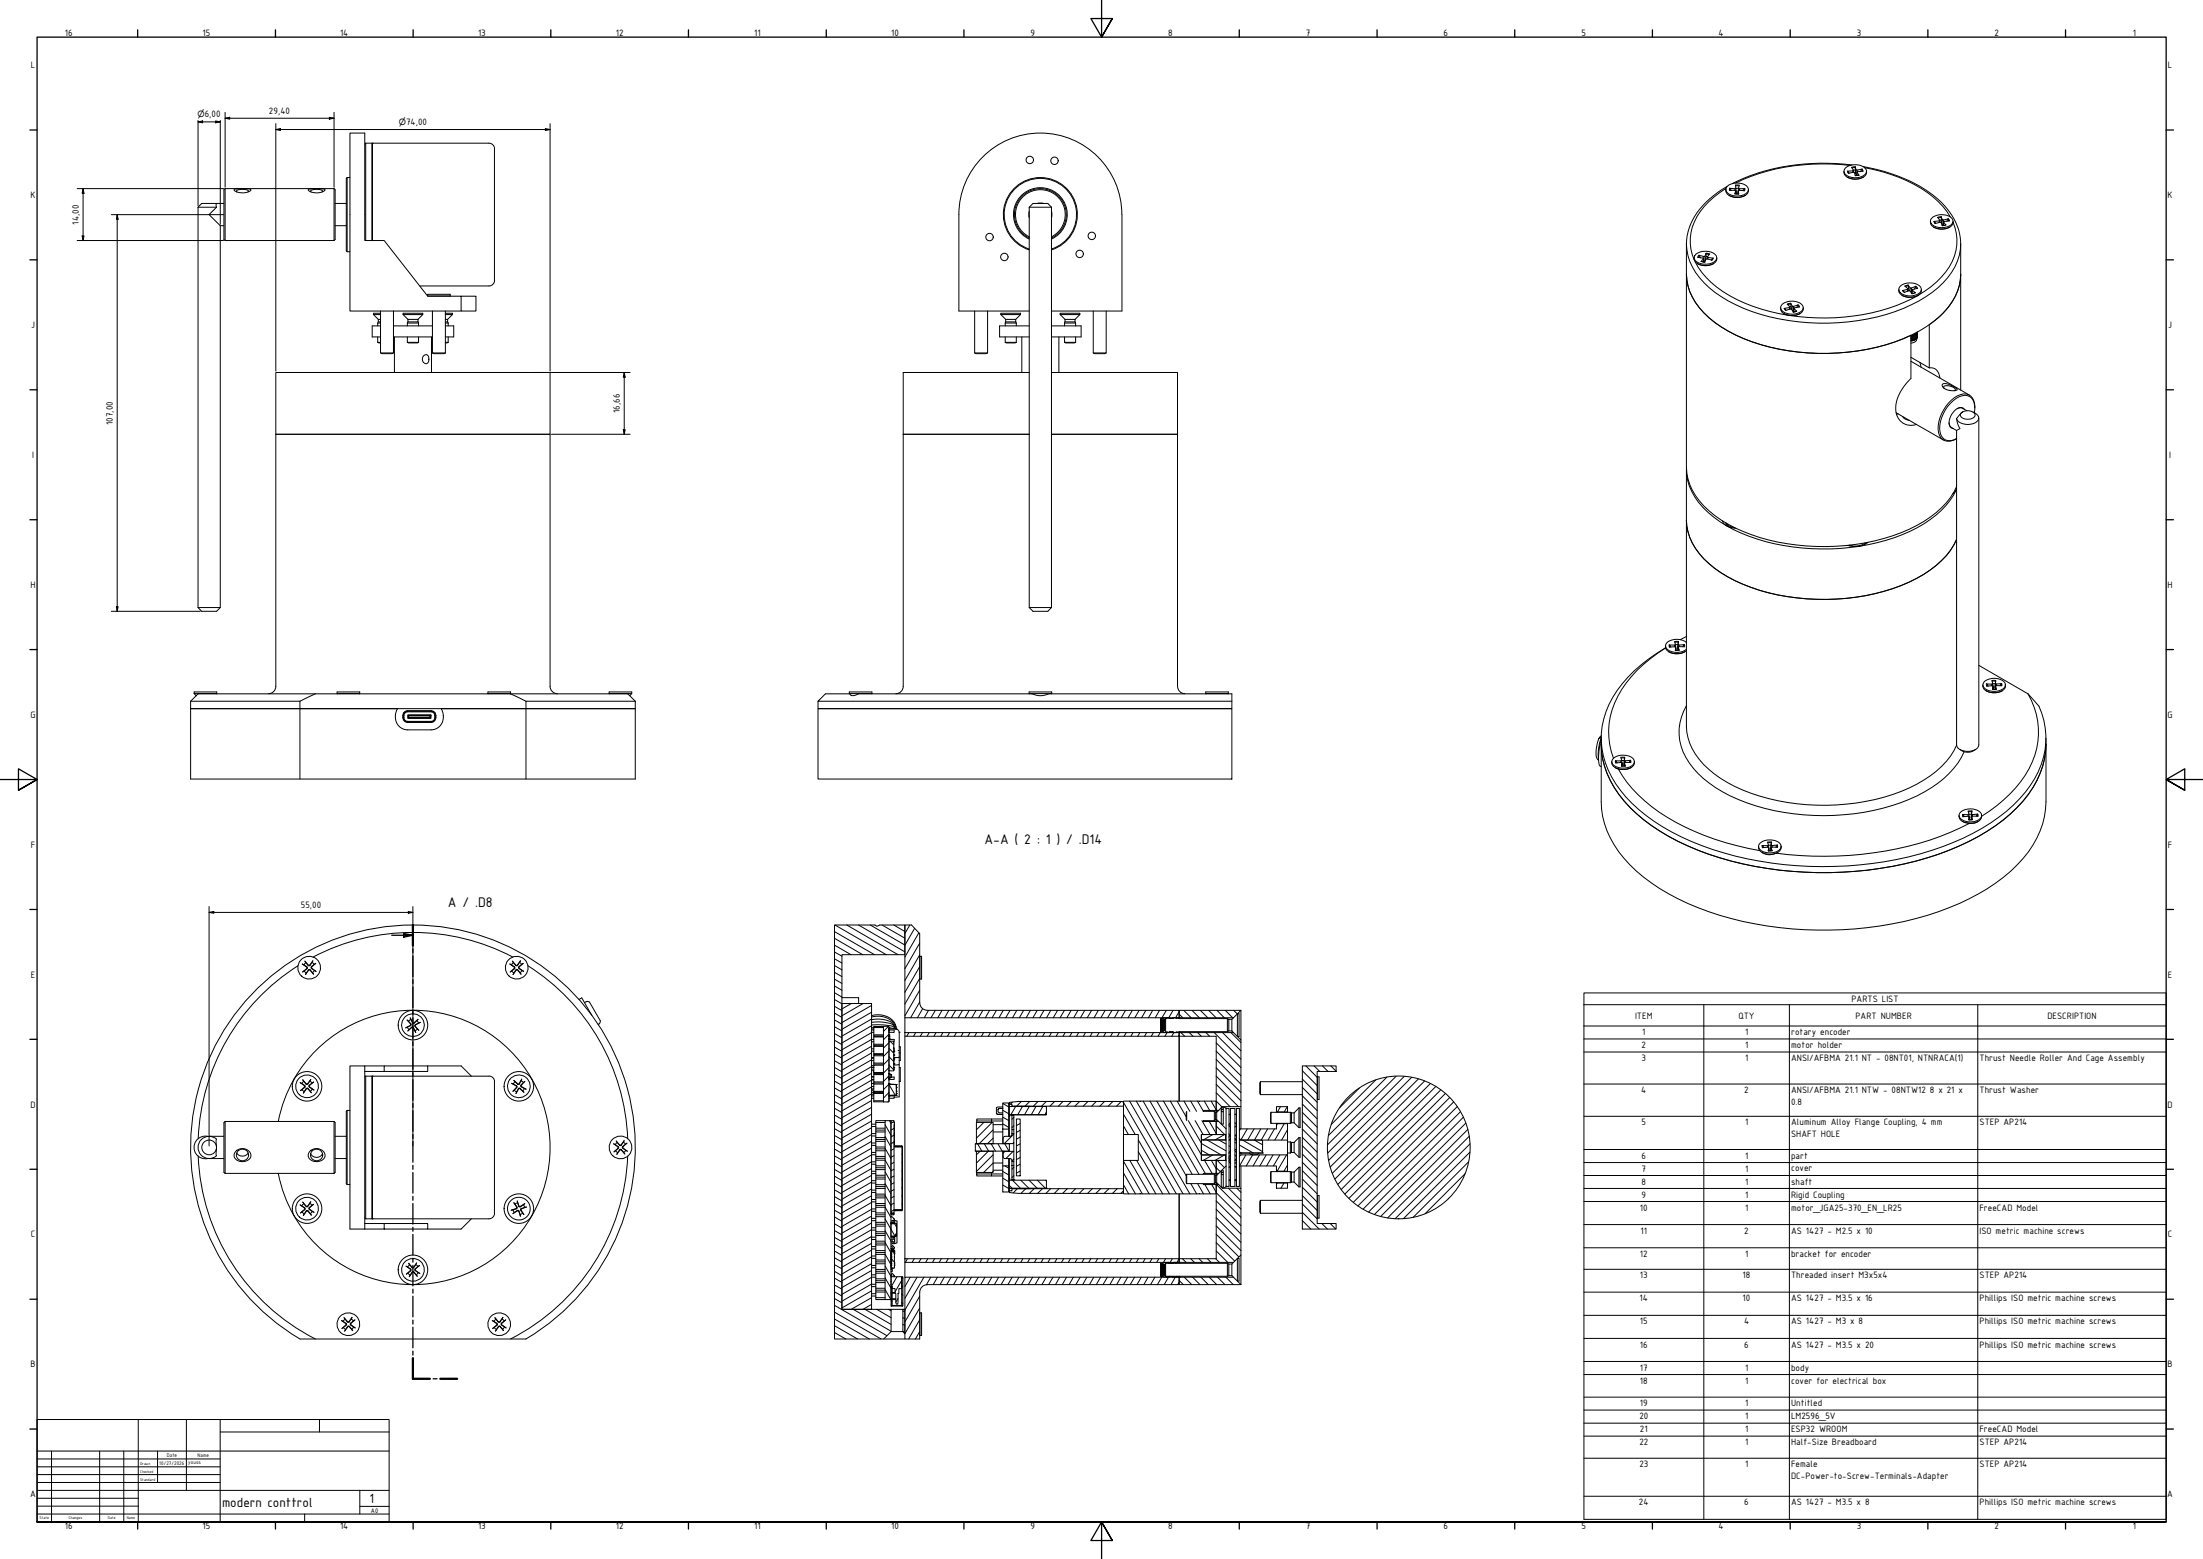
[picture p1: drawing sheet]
<svg xmlns="http://www.w3.org/2000/svg" width="1189mm" height="841mm" viewBox="0 0 1189 841" stroke-linecap="round" stroke-linejoin="round" font-family="sans-serif">
<defs><g id="words">
<g font-size="8.1">
<text x="531" y="456">A-A ( 2 : 1 ) / .D14</text>
<text x="242" y="489">A / .D8</text>
</g>
<g font-size="7.7">
<text x="120" y="813">modern conttrol</text>
<text x="199" y="811">1</text>
</g>
<g font-size="5.4">
<text x="35" y="20">16</text>
<text x="109" y="20">15</text>
<text x="184" y="20">14</text>
<text x="258" y="20">13</text>
<text x="332" y="20">12</text>
<text x="407" y="20">11</text>
<text x="481" y="20">10</text>
<text x="556" y="20">9</text>
<text x="630" y="20">8</text>
<text x="705" y="20">7</text>
<text x="779" y="20">6</text>
<text x="853" y="20">5</text>
<text x="927" y="20">4</text>
<text x="1002" y="20">3</text>
<text x="1076" y="20">2</text>
<text x="1151" y="20">1</text>
<text x="17" y="37">L</text>
<text x="1170" y="37">L</text>
<text x="111" y="63">6,00</text>
<text x="145" y="61">29,40</text>
<text x="219" y="67">74,00</text>
<text x="16" y="107">K</text>
<text x="1170" y="107">K</text>
<text x="43" y="121" transform="rotate(-90 43 121)">14,00</text>
<text x="17" y="177">J</text>
<text x="1170" y="177">J</text>
<text x="335" y="223" transform="rotate(-90 335 223)">16,66</text>
<text x="61" y="229" transform="rotate(-90 61 229)">107,00</text>
<text x="17" y="247">I</text>
<text x="1171" y="247">I</text>
<text x="16" y="317">H</text>
<text x="1170" y="317">H</text>
<text x="16" y="387">G</text>
<text x="1170" y="387">G</text>
<text x="17" y="457">F</text>
<text x="1170" y="457">F</text>
<text x="162" y="490">55,00</text>
<text x="17" y="527">E</text>
<text x="1170" y="527">E</text>
<text x="999" y="541">PARTS LIST</text>
<text x="882" y="549">ITEM</text>
<text x="938" y="549">QTY</text>
<text x="1001" y="549">PART NUMBER</text>
<text x="1105" y="549">DESCRIPTION</text>
<text x="886" y="558">1</text>
<text x="942" y="558">1</text>
<text x="967" y="558">rotary encoder</text>
<text x="886" y="565">2</text>
<text x="942" y="565">1</text>
<text x="967" y="565">motor holder</text>
<text x="886" y="572">3</text>
<text x="942" y="572">1</text>
<text x="967" y="573">ANSI/AFBMA 21.1 NT - 08NT01, NTNRACA(1)</text>
<text x="1068" y="572">Thrust Needle Roller And Cage Assembly</text>
<text x="886" y="590">4</text>
<text x="941" y="590">2</text>
<text x="967" y="590">ANSI/AFBMA 21.1 NTW - 08NTW12</text>
<text x="1041" y="590">8 x 21 x</text>
<text x="1068" y="590">Thrust Washer</text>
<text x="16" y="597">D</text>
<text x="967" y="596">0.8</text>
<text x="1170" y="597">D</text>
<text x="886" y="607">5</text>
<text x="942" y="607">1</text>
<text x="967" y="607">Aluminum Alloy Flange Coupling, 4 mm</text>
<text x="1068" y="607">STEP AP214</text>
<text x="967" y="613">SHAFT HOLE</text>
<text x="886" y="625">6</text>
<text x="942" y="625">1</text>
<text x="967" y="625">part</text>
<text x="886" y="632">7</text>
<text x="942" y="632">1</text>
<text x="967" y="632">cover</text>
<text x="886" y="639">8</text>
<text x="942" y="639">1</text>
<text x="967" y="639">shaft</text>
<text x="886" y="646">9</text>
<text x="942" y="646">1</text>
<text x="967" y="646">Rigid Coupling</text>
<text x="885" y="653">10</text>
<text x="942" y="653">1</text>
<text x="967" y="653">motor_JGA25-370_EN_LR25</text>
<text x="1068" y="653">FreeCAD Model</text>
<text x="885" y="666">11</text>
<text x="941" y="666">2</text>
<text x="967" y="666">AS 1427 - M2.5 x 10</text>
<text x="1068" y="666">ISO metric machine screws</text>
<text x="17" y="668">C</text>
<text x="1170" y="668">C</text>
<text x="885" y="678">12</text>
<text x="942" y="678">1</text>
<text x="967" y="678">bracket for encoder</text>
<text x="885" y="690">13</text>
<text x="940" y="690">18</text>
<text x="967" y="690">Threaded insert M3x5x4</text>
<text x="1068" y="690">STEP AP214</text>
<text x="885" y="702">14</text>
<text x="940" y="702">10</text>
<text x="967" y="702">AS 1427 - M3.5 x 16</text>
<text x="1068" y="702">Phillips ISO metric machine screws</text>
<text x="885" y="714">15</text>
<text x="941" y="714">4</text>
<text x="967" y="714">AS 1427 - M3 x 8</text>
<text x="1068" y="714">Phillips ISO metric machine screws</text>
<text x="885" y="727">16</text>
<text x="941" y="727">6</text>
<text x="967" y="727">AS 1427 - M3.5 x 20</text>
<text x="1068" y="727">Phillips ISO metric machine screws</text>
<text x="16" y="738">B</text>
<text x="1170" y="738">B</text>
<text x="885" y="739">17</text>
<text x="942" y="739">1</text>
<text x="967" y="739">body</text>
<text x="885" y="746">18</text>
<text x="942" y="746">1</text>
<text x="967" y="746">cover for electrical box</text>
<text x="885" y="759">19</text>
<text x="942" y="759">1</text>
<text x="967" y="759">Untitled</text>
<text x="885" y="766">20</text>
<text x="942" y="766">1</text>
<text x="967" y="766">LM2596_5V</text>
<text x="885" y="773">21</text>
<text x="942" y="773">1</text>
<text x="967" y="773">ESP32 WROOM</text>
<text x="1068" y="773">FreeCAD Model</text>
<text x="885" y="780">22</text>
<text x="942" y="780">1</text>
<text x="967" y="780">Half-Size Breadboard</text>
<text x="1068" y="780">STEP AP214</text>
<text x="885" y="792">23</text>
<text x="942" y="792">1</text>
<text x="967" y="792">Female</text>
<text x="1068" y="792">STEP AP214</text>
<text x="967" y="798">DC-Power-to-Screw-Terminals-Adapter</text>
<text x="16" y="808">A</text>
<text x="1170" y="808">A</text>
<text x="884" y="812">24</text>
<text x="941" y="812">6</text>
<text x="967" y="812">AS 1427 - M3.5 x 8</text>
<text x="1068" y="812">Phillips ISO metric machine screws</text>
<text x="35" y="825">16</text>
<text x="109" y="825">15</text>
<text x="184" y="825">14</text>
<text x="258" y="825">13</text>
<text x="332" y="825">12</text>
<text x="407" y="825">11</text>
<text x="481" y="825">10</text>
<text x="556" y="825">9</text>
<text x="630" y="825">8</text>
<text x="705" y="825">7</text>
<text x="779" y="825">6</text>
<text x="853" y="825">5</text>
<text x="927" y="825">4</text>
<text x="1002" y="825">3</text>
<text x="1076" y="825">2</text>
<text x="1151" y="825">1</text>
</g>
<g font-size="4.6">
<text x="107" y="63">⌀</text>
<text x="215" y="67">⌀</text>
</g>
<text font-size="3.9" x="200" y="816">A0</text>
<g font-size="3">
<text x="86" y="790">10/27/2026</text>
<text x="90" y="786">Date</text>
<text x="102" y="790">youss</text>
<text x="107" y="786">Name</text>
</g>
<g font-size="2.3">
<text x="76" y="790">Drawn</text>
<text x="76" y="795">Checked</text>
<text x="76" y="799">Standard</text>
<text x="21" y="820">State</text>
<text x="37" y="819">Changes</text>
<text x="58" y="820">Date</text>
<text x="68" y="820">Name</text>
</g>
</g></defs>
<!-- layer: Hatch (ISO) -->
<g fill="none" stroke="#000" stroke-width=".54">
<path d="M451 499l27 16M457 499l28 16M463 499l25 14M470 499l18 11M476 499l12 7M482 499l6 4M491 499l-3 5M450 503l22 12M450 517l4 3M450 514l4 2M450 510l9 5M450 506l16 9"/>
<path d="M494 501l-6 9M496 503l-8 13M496 509l-8 14M496 515l-8 14M450 539l4 2M450 536l4 2M450 532l4 2M450 528l4 3M450 525l4 2M450 521l4 2M496 521l-8 14M496 528l-8 14"/>
<path d="M496 534l-8 14M450 558l4 2M450 554l4 2M450 550l4 3M450 547l4 2M450 543l4 2M459 541l-5 3M466 541l-12 7M470 557l-16 9M470 553l-16 10M470 550l-16 9M470 546l-16 9"/>
<path d="M470 542l-16 10M479 554l-2 2M480 558h.1M480 559h.1M480 555h.1M480 558l-3 3M490 557l-1 2M494 557l-1 2M496 541l-5 8M498 557l-1 2M498 544l-3 5M501 545l-2 4"/>
<path d="M501 557l-1 2M505 545l-3 4M505 557l-1 2M508 545l-2 4M509 557l-1 2M512 545l-2 4M512 557l-1 2M516 545l-3 4M516 557l-1 2M519 545l-2 4M520 557l-1 2M523 545l-2 4"/>
<path d="M523 557l-1 2M527 545l-3 4M527 557l-1 2M530 545l-2 4M531 557l-1 2M534 545l-2 4M534 557l-1 2M538 545l-3 4M538 557l-1 2M541 545l-2 4M542 557l-1 2M545 545l-2 4"/>
<path d="M545 557l-1 2M549 545l-3 4M549 557l-1 2M552 545l-2 4M553 557l-1 2M556 545l-2 4M556 557l-1 2M560 545l-3 4M560 557l-1 2M563 545l-2 4M564 557l-1 2M567 545l-2 4"/>
<path d="M567 557l-1 2M571 545l-3 4M571 557l-1 2M574 545l-2 4M575 557l-1 2M578 545l-2 4M578 557l-1 2M582 545l-3 4M582 557l-1 2M585 545l-2 4M586 557l-1 2M589 545l-2 4"/>
<path d="M589 557l-1 2M593 545l-3 4M593 557l-1 2M596 545l-2 4M597 557l-1 2M600 545l-2 4M600 557l-1 2M604 545l-3 4M604 557l-1 2M607 545l-2 4M608 557l-1 2M611 545l-2 4"/>
<path d="M611 557l-1 2M615 545l-3 4M615 557l-1 2M618 545l-2 4M619 557l-1 2M622 545l-2 4M622 557l-1 2M626 545l-3 4M626 557l-1 2M629 550h-1M629 545l-2 4M630 557l-1 2"/>
<path d="M630 557h.1M630 549h-1M633 545l-2 4M633 557l-1 2M636 547l2 2M636 558v1M636 546l-2 3M636 557h.1M636 549h.1M637 557l2 2M639 545l4 4M642 557l2 2"/>
<path d="M643 545l4 4M646 557l2 2M648 545l4 4M651 557l2 2M652 545l4 4M655 557l15 14M657 545l4 4M660 557l10 10M661 545l4 4M664 557l6 5M666 545l2 2M450 580l4 2"/>
<path d="M450 576l4 2M450 572l4 3M450 569l4 2M450 565l4 2M450 561l4 3M470 579l-16 9M470 575l-16 10M470 572l-16 9M470 568l-16 9M470 564l-16 10M470 561l-16 9M480 579h.1"/>
<path d="M480 560h.1M480 570l2 3M480 566l2 2M480 576l-3 3M480 571l-3 3M480 567l-3 3M480 562l-3 3M480 575l2 2M480 562l2 2M481 580l-1 1M656 576l14 13M656 572l14 13"/>
<path d="M656 567l14 13M656 563l14 13M703 578l8 8M705 575l6 6M709 575l3 3M714 575l3 3M718 575l3 3M450 598l4 2M450 594l4 2M450 591l4 2M450 587l4 2M450 583l4 2"/>
<path d="M470 597l-16 10M470 594l-16 9M470 590l-16 9M470 586l-16 10M470 583l-16 9M480 582h.1M480 591h.1M480 585h.1M480 594h-1M480 589l-3 3M480 585l-3 3M480 580l-3 3"/>
<path d="M480 585l3 6M483 585l1 1M484 587h.1M484 589h.1M484 590h.1M541 599l3 2M541 595l3 2M546 595l-1 1M548 597l-2 4M551 594l-2 3M552 597l-3 4M555 597l-2 4"/>
<path d="M556 594l-3 3M559 597l-2 4M560 594l-2 3M563 597l-3 4M565 594l-3 3M565 600l-1 1M569 594l-2 3M574 594l-3 3M578 594l-2 3M583 594l-3 3M587 594l-2 3M592 594l-3 3"/>
<path d="M596 594l-2 3M601 594l-3 3M605 594l-2 3M606 595l29 49M610 594l28 50M613 594l29 50M617 594l23 40M621 594l22 40M624 594l23 40M628 594l22 39M632 594l16 29M635 594l5 9"/>
<path d="M639 594l3 6M643 594l3 6M646 594l3 5M650 594l3 5M654 594l2 5M656 599h1M656 594l4 3M656 589l8 8M656 585l12 12M656 581l14 13M691 597l-2 3M695 597l-2 3"/>
<path d="M703 596l8 8M703 591l8 8M703 587l8 8M703 582l8 8M734 587l-11 11M742 583l-24 24M748 581l-31 32M753 581l-37 37M758 581l-41 41M762 581l-45 45M765 582l-47 48M769 583l-50 50"/>
<path d="M772 585l-52 51M775 586l-53 53M777 588l-53 54M780 590l-54 54M782 592l-54 54M784 594l-54 55M786 597l-53 54M788 600l-52 52M450 620l4 2M450 616l4 3M450 613l4 2M450 609l4 2"/>
<path d="M450 605l4 3M450 602l4 2M470 619l-16 10M470 616l-16 9M470 612l-16 9M470 608l-16 10M470 605l-16 9M470 601l-16 9M478 619l3 6M478 613l3 6M478 607l3 5M480 605l1 1 1-1"/>
<path d="M482 620l-1 1M482 616l-1 1M482 612l-1 1M482 609l-1 1M487 618h.1M528 617l2 4M531 606l-4 4M531 617l3 4M535 617l2 4M535 606l-8 8M536 614l-3 3M536 610l-8 7"/>
<path d="M539 617l2 4M541 606l3 2M541 603l3 1M542 617l3 4M547 616l-1 1M547 612l-5 5M547 607l-1 1M547 603l-1 1M551 617l-2 1M551 613l-2 2M551 610l-2 1M551 606l-2 1"/>
<path d="M606 607l3 5M606 601l7 11M614 615l17 29M641 605l7 12M645 605l4 7M648 617l11 6M649 605l4 7M652 615l10 6M653 605l3 6M654 612l-5 3M656 605h.1M656 612h.1"/>
<path d="M656 607l5 5M658 615l4 2M661 612l-5 3M663 618l1 1M666 620h1M666 616l1 1M669 618l7 4M669 609v1M671 615l10 6M673 609l-3 6M677 609l-4 6M680 609l-3 6 4 3"/>
<path d="M684 609l-3 6M688 609l-4 6M689 606v1M693 606l-5 9M695 609l-3 6M703 609l8 8M703 605l8 8M703 600l8 8M703 618l8 8M703 614l8 8M790 603l-51 51M791 606l-49 49"/>
<path d="M792 609l-47 47M793 613l-44 44M793 617l-40 40M450 638l4 2M450 635l4 2M450 631l4 2M450 627l4 3M450 624l4 2M470 638l-16 9M470 634l-16 9M470 630l-16 10M470 627l-16 9"/>
<path d="M470 623l-16 9M478 639l3 5M478 632l3 6M478 626l3 5M482 638l-1 1M482 634l-1 1M482 631l-1 1M482 627l-1 1M482 623l-1 1M487 636h.1M487 631v1M487 627h.1"/>
<path d="M487 622v1M529 621l-2 2M533 621l-6 6M536 632h-1M536 623l-9 9M536 627l-5 5M541 639l3 2M541 636l3 1M541 632l3 2M542 629l2 1M542 621l-1 1M545 640l1 1"/>
<path d="M546 637l5 4M547 621l-4 4M547 634l-1 1M547 630l-1 1M547 625l-1 1M551 632l-2 1M551 628l-2 1M551 624l-2 2M551 621l-2 1M551 637l4 4M555 637l5 4M560 637l4 4"/>
<path d="M564 637h1M606 639l3 5M606 633l7 11M606 626l10 18M610 626l10 18M613 626l11 18M614 621l13 23M643 639l3 5M646 639l3 5M648 621l5 2M650 626l4 7M650 639l3 5"/>
<path d="M654 626l2 5M654 639l2 4M654 623l-5 3M656 630l3 2M656 639l14 13M657 626l4 4M661 623l-5 3M661 626h1M663 622h.1M669 621l1 1M672 623l-3 6M676 623l-3 6"/>
<path d="M680 623l-4 6M683 623l-3 6M687 623l-3 6M689 638v1M691 623l-4 6M693 638l-2 3M694 623l-5 9M695 628l-2 4M703 636l8 8M703 632l8 8M703 627l8 8M703 623l8 8"/>
<path d="M791 633l-22 22M792 627l-29 30M793 622l-36 35M450 656l4 3M450 653l4 2M450 649l4 2M450 646l4 2M450 642l4 2M470 660l-16 9M470 656l-16 9M470 652l-16 10M470 649l-16 9"/>
<path d="M470 645l-16 9M470 641l-16 10M478 658l5 9M478 651l3 6M478 645l3 5M481 659l1 1M481 654l1 1M482 653l-1 1M482 649l-1 1M482 645l-1 1M482 642l-1 1M484 653h-1"/>
<path d="M487 649v1M487 645h.1M487 640v1M541 643h.1M549 641l-2 3M554 641l-3 3M558 641l-3 3M563 641l-3 3M567 641l-3 3M572 641l-3 3M576 641l-3 3M580 641l-2 3"/>
<path d="M585 641l-3 3M589 641l-2 3M594 641l-3 3M598 641l-2 3M603 641l-3 3M606 642l-1 2M656 657l14 13M656 652l14 14M656 648l14 13M656 643l14 14M663 641l7 7M667 641l3 2"/>
<path d="M703 645l8 8M703 640l8 8M703 658l4 5M703 654l9 9M703 650l8 8M782 646v1M450 679l4 2M450 675l4 2M450 671l4 3M450 668l4 2M450 664l4 2M450 660l4 3"/>
<path d="M470 678l-16 9M470 674l-16 10M470 671l-16 9M470 667l-16 9M470 663l-16 10M478 677l3 5M478 670l3 6M478 664l3 6M481 680h.1M481 677v1M481 679l2 2M481 676v1"/>
<path d="M481 678v1M482 675l1 1M483 660l1 2M483 667h-1M484 666h-1M490 679l-1 2M493 679l-1 2M497 679l-1 2M501 679l-1 2M504 679l-1 2M508 679l-1 2M512 679l-1 2"/>
<path d="M515 679l-1 2M519 679l-1 2M523 679l-1 2M526 679l-1 2M530 679l-1 2M534 679l-1 2M537 679l-1 2M541 679l-1 2M545 679l-1 2M548 679l-1 2M552 679l-1 2M556 679l-1 2"/>
<path d="M559 679l-1 2M563 679l-1 2M567 679l-1 2M570 679l-1 2M574 679l-1 2M578 679l-1 2M581 679l-1 2M585 679l-1 2M589 679l-1 2M592 679l-1 2M596 679l-1 2M600 679l-1 2"/>
<path d="M603 679l-1 2M607 679l-1 2M611 679l-1 2M614 679l-1 2M618 679l-1 2M622 679l-1 2M625 679l-1 2M629 679l-1 2M633 679l-1 2M636 679l-1 2M638 679l2 2M643 679l2 2"/>
<path d="M647 679l2 2M652 679l2 2M656 679l2 2M656 675l7 6M656 670l10 10M656 666l13 12M656 661l14 14M703 663h.1M713 660l3 3M718 660l3 3M450 697l4 2M450 693l4 2"/>
<path d="M450 690l4 2M450 686l4 2M450 682l4 2M470 696l-16 10M470 693l-16 9M470 689l-16 9M470 685l-16 10M470 682l-16 9M478 696l3 5M478 689l3 6M478 683l3 6M481 697v1"/>
<path d="M481 683l1 1M481 681v1M481 682v1M481 681h.1M484 689l-3 5M487 698v1M487 694h.1M487 689v1M487 691l-4 6M491 689l-3 5M495 689l-7 11M496 699l-8 14"/>
<path d="M499 689l-11 18M502 689l-2 4M506 689l-2 4M510 689l-3 4M513 689l-2 4M517 689l-2 4M521 689l-3 4M524 689l-2 4M528 689l-2 4M532 689l-3 4M535 689l-2 4M539 689l-2 4"/>
<path d="M543 689l-3 4M546 689l-2 4M550 689l-2 4M554 689l-3 4M557 689l-2 4M561 689l-2 4M565 689l-3 4M568 689l-2 4M572 689l-2 4M576 689l-3 4M579 689l-2 4M583 689l-2 4"/>
<path d="M587 689l-3 4M590 689l-2 4M594 689l-2 4M598 689l-3 4M601 689l-2 4M605 689l-2 4M609 689l-3 4M612 689l-2 4M616 689l-2 4M620 689l-3 4M623 689l-2 4M627 689l-2 4"/>
<path d="M627 688l1 1M627 681l1 2M630 681l1 1M631 689l-3 4M631 688v1M634 681v1M634 689l-2 4M635 688v1M636 691l3 2M636 692v1M639 689l4 4M644 689l4 4"/>
<path d="M648 689l4 4M653 689l4 4M657 689l4 4M662 689l4 4M450 719l6 3M450 715l13 7M450 712l19 10M450 708l25 14M450 704l29 17M450 700l4 3M460 706l21 12M467 706l14 8"/>
<path d="M470 704l-4 2M470 700l-11 6M473 706l8 5M479 706l2 1M481 701v1M485 700l-2 3M487 703h.1M487 718l1 1M487 714l1 1M487 711h1M487 707l1 1M496 706l-8 13"/>
<path d="M496 712l-6 10M496 718l-2 4"/>
</g>
<!-- layer: Visible (ISO) -->
<g fill="none" stroke="#000" stroke-width=".54">
<path d="M197 77h67l1 1 2 1v74l-2 1h-1h-37M197 77v53M197 77v1M201 77v53v-53M187 96v39v1M187 96v40M187 96h2M937 100v2M939 100l-1 2M995 92v1M996 91a8 8 0 0 1 11 1 6 6 0 0 1-8 4l-1-1a2.9 2.9 0 0 1-3-1 2.9 2.9 0 0 1 1-3zM997 96a9 9 0 0 0 9 0"/>
<path d="M998 93v1M999 90l1 2M999 89a114 114 0 0 0-64 10M1000 92h-3l1 1M1000 92v1M1001 92v-2l1 2 3-1-1 1M1001 92v2h1M1001 92h-1M1002 93v2M1005 92l-3 1 1 2h-2v-2l-4 1M1006 90a76 76 0 0 1 45 23 30 30 0 0 1 7 19v78M1007 92a5 5 0 0 1-7 5l-3-2-2-2"/>
<path d="M107 112h10M107 112v216M117 110v2M117 112l-4 4 6 6M121 110h-12l-2 2M121 102v27v1M121 102v28M121 102h59M126 102h6a2.8 2.8 0 0 1 3 1l-2 1h-2a4 4 0 0 1-5-2zM128 104v-1a5 5 0 0 1 6 0v1M166 102h6a2.8 2.8 0 0 1 3 1l-2 1h-2a4 4 0 0 1-5-2zM168 104v-1a5 5 0 0 1 6 0v1"/>
<path d="M180 102h1v27l-1 1M180 102v28M181 110h6M555 114v4M555 112l2-2h8l2 2M555 112h12M555 112v216M563 110h-3M567 112v216l-2 2h-8l-2-2M567 114v4M931 102a5 5 0 0 0 7 4h3a3 3 0 0 0 3-4M932 101a40 40 0 0 0-22 28v123a36 36 0 0 0 19 28 113 113 0 0 0 83 12 70 70 0 0 0 41-24l3-5"/>
<path d="M932 100a8 8 0 0 1 12 2 6 6 0 0 1-9 4l-1-1a2.7 2.7 0 0 1-2-2 2.7 2.7 0 0 1 0-3zM933 105a9 9 0 0 0 9 0M933 103h4M937 103l-1 2h2M937 103v2M937 102h-4l1 1M937 102h1M937 102v2M938 103v2M938 102h4l-1 1M938 102v2M938 105h.1"/>
<path d="M941 103h-3v2M1042 119a5 5 0 0 0 7 5l2-1a3 3 0 0 0 3-4M1042 118a8 8 0 0 1 12 1 5 5 0 0 1-8 4l-1-1a3 3 0 0 1-3-4zM1046 117l1 2M1047 119h-3l1 1M1047 119v1M1047 120h1v2M1047 120l-3 1M1048 119v-2v2l3-1v1M1048 119a1.2 1.2 0 0 0 1 2M1048 119h-1M1049 120l1 1"/>
<path d="M1049 120v2M1052 119l-3 1M119 122v206l-2 2h-8l-2-2M119 122h2M121 130h59M181 122h6M187 136h2M555 128a13 13 0 0 1-4-21 13 13 0 0 1 21 0 13 13 0 0 1-5 21M555 134a20 20 0 0 1-9-30 20 20 0 0 1 31 0 20 20 0 0 1-10 30M555 129a15 15 0 0 1-5-22 15 15 0 0 1 23 0 15 15 0 0 1-6 22M555 128a14 14 0 0 1-5-21 14 14 0 0 1 22 0 14 14 0 0 1-5 21M555 135a20 20 0 0 1-10-31 20 20 0 0 1 33 0 20 20 0 0 1-11 31"/>
<path d="M914 139a5 5 0 0 0 7 4l4-1 1-1v-2M915 137a8 8 0 0 1 11 2 7 7 0 0 1-9 3 2.7 2.7 0 0 1-3-2 2.7 2.7 0 0 1 1-3zM916 139h3l-1 2h1h1l1-1M919 139l1 2M921 138v-1l-1 1h-3l1 1M921 138v1a1.1 1.1 0 0 1 0 1 1.1 1.1 0 0 1-2 1M921 138v1M921 140h3M921 139v1M921 139h4l-1 1M923 137l-2 2M1044 123h.1"/>
<path d="M1044 123l3 1 5-1M1044 120v1M1050 121l-2 1M1050 121h.1M1052 123h.1M243 160h-12v-1h12v1M249 160v8h8v-8h-26l-24-30h-10v-58h-8v96h60M916 142a9 9 0 0 0 9 0M925 142h.1M1025 156a5 5 0 0 0 6 4l4-1 2-1v-2M1025 154a8 8 0 0 1 12 2 6 6 0 0 1-8 3h-2a2.9 2.9 0 0 1-2-2 2.9 2.9 0 0 1 0-3zM1026 159a9 9 0 0 0 9 0"/>
<path d="M1027 157l1 1M1028 154l2 2M1030 156l-3 1M1030 156v1M1030 156v-2l1 1 3-1-1 2M1030 156h-1M1032 157l-1 1M1032 156v2M1035 156h-3l2 2h-1h-1l-2-1-2 1M202 170h3M204 174h1M204 174v2"/>
<path d="M204 172h1M205 168v22l1 1 6-1v-22M205 169h-3v1l2 2v2M205 176h-4v6h4M212 176h21M218 170v-1h10v1l-2 2M218 170h10M218 170l2 2M220 174h6M220 174v2M220 172h6M220 172v2"/>
<path d="M220 174h.1M226 172v2M226 174h.1M226 174v2M233 168v22M240 169h4v1l-2 2v2M240 176h5v6h-5M240 168v22M240 174h2M240 170h4M240 172h2M242 174v2"/>
<path d="M526 168v22l1 1 6-1v-22M540 170v-1h11v1l-3 2M540 170h11M540 170l3 2M542 174h6M542 174v2M543 172h5M543 174h5M543 172v2M543 174h-1M548 172v2M548 174h.1"/>
<path d="M548 174v2M555 168h-38v-52a44 44 0 0 1 44-44 44 44 0 0 1 44 44v52h-38M555 176h-16v6h16M567 176h16v6h-16M572 170v-1h11v1l-3 2M572 170h11M572 170l3 2M574 174h6M574 174v2M575 172h5M575 174h5M575 172v2"/>
<path d="M575 174h-1M580 172v2M580 174h.1M580 174v2M590 168v22l1 1 6-1v-22M961 166a5 5 0 0 0 7 4h2a3 3 0 0 0 3-4M962 164a8 8 0 0 1 11 2 7 7 0 0 1-10 3 2.7 2.7 0 0 1-2-2 2.7 2.7 0 0 1 1-3zM963 169h.1M963 167h1M965 164l1 2h-3l1 1M966 166v1M967 165l-1-1 1 1 3-1v2"/>
<path d="M967 165v2M967 165h-1M968 167l-1 1M968 167h.1M968 166v2l-1-1h-3M968 166l2 2h-2M971 166h-3M971 169a10 10 0 0 1-8 0M1034 179l1 1M1034 180v1M1034 180h1M1034 180h.1"/>
<path d="M1035 179l-2 1-2 1h1M204 185h1M204 182v3M205 190h7M212 182h21M213 182v19M220 185h6M220 182v3M226 182v3M229 192a1.7 1.7 0 0 1 2 0 1.7 1.7 0 0 1 0 2 1.9 1.9 0 0 1-1 2 1.9 1.9 0 0 1-2-2zM233 182v19M233 190h7"/>
<path d="M240 185h2M242 185h-2M242 182v3M526 190h7M542 185h6M542 182v3M548 182v3M551 182v19M571 182v19M574 185h6M574 182v3M580 182v3"/>
<path d="M590 190h7M1031 193l10 5v-23a34 34 0 0 0 17-27 35 35 0 0 1-19 28 111 111 0 0 1-74 13 77 77 0 0 1-48-23 28 28 0 0 1-7-18 36 36 0 0 0 19 28 114 114 0 0 0 84 11l9-3 9-3v23a20 20 0 0 0-7 21 8 8 0 0 0 10 4M1031 184h.1M1031 182l2 2M1031 182l2 1M1031 195l32 18M1032 181l2 2M1032 181h.1M1032 184h-1M1032 184h.1M1033 181h-1M1033 181h.1"/>
<path d="M1033 184h-1M1033 183v1M1033 181l2 1M1033 183l-1 1M1034 183h.1M1034 183h-1M1034 181l1 1M1034 181h-1M1034 181h1M1034 182v2l-3 1M1034 182v1M1035 182h-1"/>
<path d="M1036 195l1 3M1041 198a5 5 0 0 1 6 6M149 201h148v33h-148zM555 201h-68v169a4 4 0 0 1-4 4M567 201h68v169M1048 207a8 8 0 0 1 8 3l-4 1a4 4 0 0 1-4-4zM1049 210v-1a5 5 0 0 1 6 1v1M487 234h68M567 234h68M1023 223l26 14M1024 223h-1M1027 225l1 1 2 1"/>
<path d="M1056 237h.1M1056 220h2l3 2M1058 223a5 5 0 0 1 8 1 4 4 0 0 1-8 1v-1zM1059 222a6 6 0 0 0-1 9l-2 1-4-2v-2M1060 221a4 4 0 0 0-6 1 6 6 0 0 0-1 9h1M1065 222a3 3 0 0 1 3 3 3 3 0 0 1-3 4 7 7 0 0 1-9-3M1065 223a7 7 0 0 0-5-10 18 18 0 0 0-13 21 5 5 0 0 0 9 3M1066 220a6 6 0 0 0-3-6 6 6 0 0 0-7 0 20 20 0 0 0-9 21 6 6 0 0 0 9 2M1068 226v176a7 7 0 0 1-10 3 3 3 0 0 1-2-3v-170M910 253v139M910 253a35 35 0 0 0 18 28 112 112 0 0 0 80 13 71 71 0 0 0 44-24l4-6M1056 263a4 4 0 0 1-2 3"/>
<path d="M910 281a36 36 0 0 0 19 28 114 114 0 0 0 83 11 70 70 0 0 0 41-23l3-6M930 281l1 2 6 2M931 282l2 2M932 282l1 2 3 1M1006 293l-3 1h-5M1007 293l-1 1M1008 293a12 12 0 0 1-11 1M107 328h12M555 328h12M899 350a63 63 0 0 0-30 37 40 40 0 0 0 2 22M899 349a71 71 0 0 0-32 35 44 44 0 0 0 11 46 117 117 0 0 0 59 32 195 195 0 0 0 122-10 81 81 0 0 0 41-36 42 42 0 0 0 0-35l-6-7M899 348a5 5 0 0 0 6 5l3-1 2-1"/>
<path d="M901 352h.1M901 352l3 1 5-1M901 349h3v2M904 346v2M904 351h.1M904 348h-3l1 1M904 348h2M904 348v2M904 349v2M906 348v-2v2h3l-1 1M906 348v2M906 349v2h-2"/>
<path d="M906 349v2M909 349h-3M909 352h.1M910 347a8 8 0 0 0-11 1 6 6 0 0 0 8 4l3-2M910 343l-3 2M1068 359l26 15M103 378v42h240v-38h-59h59v-4M103 378h59M105 374v-1h12v1M105 374h236M105 374l1 1M106 375l-3 3"/>
<path d="M107 374l-1 1M145 374a4 4 0 0 0 4-4v-136h148v136a4 4 0 0 0 4 4M162 378v4h122v-4M170 374l-8 4M182 374v-1h12v1M182 374h.1M263 374v-1h13l-1 1M263 374h.1M276 374l8 4M284 378h59M329 374v-1h12v1l-1 1M329 374h.1"/>
<path d="M339 374l1 1M340 375l3 3M441 378v4h224v-8h-220l-4 4h224M463 374a3 3 0 0 1-5 0v-1h13l-1 1M555 374v-1h13l-1 1M555 374h.1M557 374a11 11 0 0 0 9 0M636 370a4 4 0 0 0 3 4M651 374v-1h12v1M1070 369a5 5 0 0 0 7 5l4-1 1-2v-2M1071 368a8 8 0 0 1 11 1 7 7 0 0 1-9 3 2.7 2.7 0 0 1-3-2 2.7 2.7 0 0 1 1-2zM1072 373a9 9 0 0 0 8 0"/>
<path d="M1072 370h3M1075 367v2M1075 369h-3l1 1M1075 369h2M1075 372h.1M1075 369l1 2M1075 370v2M1075 370l1 2M1077 369h3l-1 1M1077 369v2M1077 370v2M1077 367v2z"/>
<path d="M1080 370h-3v2h-2M1094 374a42 42 0 0 1-6 51l-10 10-9 5M103 382h59M215 382h-53v38M215 382a7 7 0 0 0 5 12h13a7 7 0 0 0 5-12M218 384l2-1h13a3 3 0 0 1 2 4 3 3 0 0 1-2 3h-13a3 3 0 0 1-3-3 3 3 0 0 1 1-3zM219 384h1h13a2.9 2.9 0 0 1 2 3 2.9 2.9 0 0 1-2 2h-13a3 3 0 0 1-2-2 3 3 0 0 1 1-3zM219 385l1-1h13a2.6 2.6 0 0 1 2 3 2.6 2.6 0 0 1-2 2h-13a2.7 2.7 0 0 1-1-4zM220 386h12l1 1-13 1zM220 386v1h12v-1h-12h12M221 386v1M232 386v1"/>
<path d="M232 387h-12M238 382h46v38M441 382h224v38h-224zM864 398v35a53 53 0 0 0 23 40 151 151 0 0 0 80 28 183 183 0 0 0 101-19 70 70 0 0 0 34-38l2-11v-35M864 397a15 15 0 0 0-2 13h1M864 399v1a19 19 0 0 0 0 13M864 401a53 53 0 0 0 23 41 151 151 0 0 0 80 28 182 182 0 0 0 101-19 70 70 0 0 0 34-38l2-12M870 411a5 5 0 0 0 7 4l3-1 2-2v-1M871 409a8 8 0 0 1 11 1 3 3 0 0 1-4 4 6 6 0 0 1-8-3zM872 414l1 1M872 412h3M873 415a86 86 0 0 0 47 36l11 4 19 4"/>
<path d="M875 409v1M875 413h.1M875 410h-3l1 2M875 410h2M875 410v3M875 412v1M877 410v-1v1h3l-1 1M877 410v3M877 412v1h-2M877 412l-1 1M880 411l-3 1M880 414l-2 1h-5"/>
<path d="M880 414h.1M1058 404l3 2h3l2-2M1057 440a5 5 0 0 0 7 4h3a3 3 0 0 0 2-4M1058 438a8 8 0 0 1 11 2 7 7 0 0 1-9 3 2.7 2.7 0 0 1-3-2 2.7 2.7 0 0 1 1-3zM1062 438l1 1M1063 439h-4l1 2M1063 439h1M1063 439v2M1064 439h3l-1 1M1064 439v3M1064 437v2zM949 457a5 5 0 0 0 7 4l4-1 1-2v-1"/>
<path d="M950 455a8 8 0 0 1 11 1 3 3 0 0 1-4 4 6 6 0 0 1-8-4zM951 460a8 8 0 0 0 7 0M951 457h3M954 454v2M954 459h.1M954 456h-3l1 1M954 456h2M954 456l1 2M954 457v2M954 457l1 2M956 456v-2v2h3l-1 1M956 456v2"/>
<path d="M956 457v2h-2M956 457v2M959 457h-3M959 460h-1M959 460h.1M1059 443l4 1M1059 441h4M1062 442h.1M1063 441l-1 1M1063 441v1M1063 444a180 180 0 0 1-105 16M1064 440v2"/>
<path d="M1067 440h-3l1 2h-3M1068 443l-2 1h-3M472 499h-22v223h27l4-4v-12h-27v-191h34v-16h-13M492 499h-4v50h148v-4h-136a4 4 0 0 1-4-4v-37M165 519l-1 2M168 519l2 1M168 519l1-1-2 3-2-2M168 519v1a1.3 1.3 0 0 1-1 1 1.3 1.3 0 0 1-2-1v-1M169 516a116 116 0 0 1 108 0M277 519l1 2M277 519l-1 2M280 519l1-1-2 3h-1"/>
<path d="M280 519l-1 2h-1M280 519l2 1M496 516h1v12h-1M496 516h.1M136 536a120 120 0 0 1 181 8 120 120 0 0 1-33 178h-122a120 120 0 0 1-26-186zM161 521a116 116 0 0 0-54 93M164 524l1 1M165 522l-2-2 2 1a1.3 1.3 0 0 1 1 1 1.3 1.3 0 0 1-1 2h-1M166 522l-3 2h1M168 522l3 2h-1M169 525v1l-2-3-2 3v-1M169 525l-1-1a1.3 1.3 0 0 0-1-1 1.3 1.3 0 0 0-1 1l-1 1"/>
<path d="M170 520l-2 2M170 520l-1 1a1.3 1.3 0 0 0-1 1 1.3 1.3 0 0 0 1 1l1 1M170 524l-1 1M276 524l1 1M277 522l-2-2 2 1a1.3 1.3 0 0 1 1 1 1.3 1.3 0 0 1-1 2h-1M277 522l-2 2h1M278 522h.1M280 522l3 2h-1M281 525v1l-2-3-2 3v-1M281 525l-1-1a1.3 1.3 0 0 0-1-1 1.3 1.3 0 0 0-1 1l-1 1M282 520l-2 2M282 520l-1 1a1.3 1.3 0 0 0-1 1 1.3 1.3 0 0 0 1 1l1 1"/>
<path d="M282 524l-1 1M285 521a116 116 0 0 1 54 93M312 539l2-1 5 10M454 538h9v3M220 554l1 1M220 551v-1l2 2-1 1M220 551l1 1a1.3 1.3 0 0 1 1 1 1.3 1.3 0 0 1-2 1M221 553l-2 2 1-1M222 550l-2 1M222 550l-1-1 2 3 3-2-1 1M222 550v1a1.2 1.2 0 0 0 1 1 1.2 1.2 0 0 0 2-1M222 554h1l1 2"/>
<path d="M222 554l-1 1M222 554h1M222 554l-2 2 1-1M223 554l1 3v-1M224 554l2 2-1-1M224 554v-1l3-1h-2a1.2 1.2 0 0 0-1 1 1.2 1.2 0 0 0 1 2M225 551l1 1M225 555l-1 1M315 541l2-1 1 1 6 10-1 2M454 541h16v165h-16zM470 548a10 10 0 0 1 14 6M470 553h7a7 7 0 0 1 6 1v1"/>
<path d="M470 552a20 20 0 0 1 12 1l1 2M470 550a12 12 0 0 1 13 3v2M470 549a11 11 0 0 1 14 6M470 556h2M470 557h2M470 555h2M472 559v4h5M477 559h-5h5M477 558h-5v1M477 554h-5v4M477 554h3v40h-3zM477 554h-5h-2"/>
<path d="M480 556h3v1h-3M480 557h.1M480 558h.1M480 559h.1M480 560h.1M480 556h.1M480 554v1M480 555v1zM480 556v1M480 555h3M483 555l2 1v1v13M488 557h148v2h-148z"/>
<path d="M488 549v8M488 559v120M626 550v6M626 557h2M626 550v3M627 550l-1 3M627 550l-1 5M627 552v4M627 552l-1 4M627 551v1M627 556l1-6-1 6M627 556l-1 1h10h26"/>
<path d="M627 551v4M628 551v5M628 549h-2M628 549h2M629 550l-1 6M629 555l-1 1h-1M629 550h.1M629 557h1M629 550v6M629 549v8M630 549h4M633 557h1"/>
<path d="M633 557h-2M635 557h-1M636 549h-2M636 557h30l4 4v36h-10l-2 2h-2v-40h-20zM636 545h34l-4 4h-30zM636 557h.1M636 559v35M662 549h-36l1 2 2-1M662 549v8M662 549l1 1M663 550v6M663 556h2"/>
<path d="M663 550h2M663 556l-1 1M665 550v6M665 556l1 1M666 549l-1 1M668 547h1v12h-1zM670 545v16M189 575h8v88h-8zM197 575h10M197 578h10M207 575h24v3h-24zM231 575h18l5 6"/>
<path d="M470 576h2M470 577h2M470 562h2M470 561h2M470 572h2M470 571h2M470 566h2M470 567h2M470 575h2M471 576h.1M472 569v1h5M472 570v3h5"/>
<path d="M472 573v1h5M472 580v4h5M472 563v1M472 574v1M477 568h-5v1h5M477 564h-5v4M477 564h-5M477 579h-5v1h5M477 579h-5M477 575h-5v4l-1-2M480 561h3l-1 1M480 578h.1"/>
<path d="M480 562h2v16h-2zM480 580h1v1h-1zM480 579h.1M480 580h1M480 561v1M482 575v2M482 571v1M482 566v1M482 573h.1M482 571h.1M482 569h.1M482 565h.1"/>
<path d="M482 562v1M482 574h.1M482 568h.1M482 570h.1M482 572h.1M485 570v4l-3 1M485 570l-3 1M485 576h1M485 565h1M485 574v18h-2M486 565v7M486 576v7"/>
<path d="M486 572h-1M703 575h18v3h-10v82h10v3h-18zM163 588l1 1M164 583l-1 2M164 586l-2 2h1M164 586l-2-2 2 1a1.2 1.2 0 0 1 1 1 1.2 1.2 0 0 1-2 1v1M166 587h-1l-1 3v-1M166 587l2 2-1-1a1.3 1.3 0 0 0-1-1 1.3 1.3 0 0 0-2 1v1M167 586l2 2M167 583v1a1.3 1.3 0 0 1-2 1 1.3 1.3 0 0 1-1-1l-1-1 2 2M167 583l1-1-2 3h-1M167 583l1 1"/>
<path d="M168 584h1l-2 2M168 584l-1 2M169 588l-2 1M187 599v1v39M187 599v40M187 599h2M197 581v77M197 581h.1M197 581h67M201 581v77v-77M264 580l2 1 1 2M267 584v71"/>
<path d="M277 585l-1-1 3 2M277 585a1.4 1.4 0 0 1 2 1 1.4 1.4 0 0 1-1 2l-1 1 2-3M278 588l1 1M278 584l-1-1 3 2M278 584l-1 1M281 587h-1l-2 3 1-1M281 587l2 2zM281 587h-1l-1 2M281 583l1 1M281 583l1-1-2 3M281 583v1a1.2 1.2 0 0 1-1 1 1.2 1.2 0 0 1-2-1M281 586l3 2-1-1"/>
<path d="M281 585l2-2-1 2a1.2 1.2 0 0 0-1 1 1.2 1.2 0 0 0 1 1h1M283 587l-1 2M470 589h2v5h5M470 581h2M470 592h2M470 591h2M470 586h2M470 582h2M470 590h2M470 585h2M470 583h2M470 584h2"/>
<path d="M472 584h5M472 584v1M472 590h5M472 594h5M472 587h-2l2 2M477 589h-5h5M477 585h-5v4M480 591h3v1h-3M480 582v1M480 585h4v6h-4zM480 582h.1M480 592v2"/>
<path d="M480 591h.1M480 584h.1M480 585h4M480 581v1l1-1M481 581h2v1h-3M484 590v1h-4M484 586v1zM484 589h.1M484 589v1M484 586h.1M484 585v1M484 587v2"/>
<path d="M486 583h-1M539 599v1h2M539 598v1zM539 598h2zM541 598h.1M541 597l-3 1v3M541 595h3v14h-3zM544 597h1M545 595l5-1h56v1v2h-60v-1h-1zM545 597h20v4h-20zM545 596v1M546 597h.1"/>
<path d="M547 597h9M640 600v5M655 600v5M655 600h1M656 599v-5h-50v18h8v14h-8v18h50v-5h-7M656 599h-7v1h6M656 599v1M658 599l-1 1M659 599h1v1h-1zM660 597l2 1v42l-2 1M660 599v-1h-1v8h1v-6M662 598h1v42h-1"/>
<path d="M664 598h2v42h-2zM669 598v42M669 598h-2v42h2M670 597v12M680 584v7M680 591h23M680 584h23M689 597h6v3h-6zM689 600h.1M695 600h.1M701 598h1v10l-4-2M701 598v10"/>
<path d="M701 598l-3 2M711 581h1v12h-1M711 581v12M711 581h.1M107 617h.1M109 615a6 6 0 0 1 8 0v7a3 3 0 0 1-4 3 6 6 0 0 1-6-4 6 6 0 0 1 2-6zM112 613a6 6 0 0 0-7 6 6 6 0 0 0 7 6M113 613h8M121 605v1v26v1M121 605v28M121 605h59M150 605a74 74 0 0 1 114-48 74 74 0 0 1 0 124 74 74 0 0 1-114-48"/>
<path d="M180 605l1 1v26l-1 1M180 605v28M181 613h6M333 616l1 2h1M333 616l-1 1M333 619h.1M334 619l-3-2 2 1a1.3 1.3 0 0 1 1 1 1.3 1.3 0 0 1-1 1l-1 1M334 619l-3 2h1M336 616l1-1-2 3M336 616v1a1.3 1.3 0 0 1-1 1 1.3 1.3 0 0 1-2-1v-1M336 616l2 1M338 617l-2 2 3 2h-1"/>
<path d="M338 617l-1 1a1.3 1.3 0 0 0-1 1 1.3 1.3 0 0 0 1 1l1 1M470 612h3M470 606h3M470 608h3M470 613h3M470 617h3M470 618h3M473 609v1h5M473 610v1h5M473 611v3h5M473 614v1h5M473 615v1h5"/>
<path d="M473 616v3h5M473 619v1h5M473 620v1h5M478 605h3v96h-3zM478 606h-5v3h5M478 605h-5v1M481 605h1l1 1-1 48h-1zM482 618h5v1v34h-5h5v-34zM482 619h5M483 607l-1 5M483 612l-1 4M483 616l-1 2"/>
<path d="M483 607h.1M483 612h.1M526 617h19v4h-19M526 617v4M527 606h9v11h-9zM527 604h8v1h-8zM527 605v1M535 605v1M535 604h6M535 605h6M536 607h5M536 611h5"/>
<path d="M538 601h3M541 609v8M541 617h.1M544 601h1M544 609v4M545 601v1M546 609v4h-4l-1 1v3h6v-5h-1h1v-3M546 602h1v7h-1zM546 601v1M547 601v1M547 617v4M549 604h2v30h-2z"/>
<path d="M565 601h-20v12M606 612v14M640 600v4M648 612h13v3h-13zM655 605h-6h7v7h-8v14h8v7h-7v1M656 604l2 1M656 600v4M656 604l-1 1M656 600h1M656 604v1M657 600v4M661 615h.1"/>
<path d="M662 609l-4-4h-2v7h6M662 615h-14v8h14M663 612l1 1M663 615h1M663 601h1h-1M664 612l-1 2M664 606l-1 1 1 1M664 614l-1 1M666 606l1 1-1 1M666 614l1 1h-1M667 612v2M667 601h-1h1"/>
<path d="M667 612l-1 1M669 609h20v-3h6v9h-25l-1-1M669 615h12v7h-12h12M686 600v6M686 606h10M686 600h10M689 606h.1M695 606h.1M695 615v8M695 616h1M696 600v6M696 616v6"/>
<path d="M696 600h1M696 616h1M697 600v6M697 616v6M697 606h1M697 600h1M697 606h-1M697 616h1M698 600v6M698 616v6M701 614h1v10l-4-2M701 614v10"/>
<path d="M701 614l-3 2M107 624a116 116 0 0 0 63 98M113 625h8M121 633h59M128 622a4 4 0 0 0 6 0M128 621a4 4 0 0 1 5-1 4 4 0 0 1 2 5 5 5 0 0 1-9-2zM167 621a5 5 0 0 1 5-1 5 5 0 0 1 3 4 5 5 0 0 1-4 3 5 5 0 0 1-5-4zM168 622a4 4 0 0 0 3 2 4 4 0 0 0 3-2M181 625h6M187 639h2M332 621l1 1M337 622v1l-2-3-2 3v-1"/>
<path d="M337 622l-1-1a1.3 1.3 0 0 0-1-1 1.3 1.3 0 0 0-1 1l-1 1M338 621l-1 1M339 624a116 116 0 0 1-63 98M470 622h3M470 623h3M470 627h3M470 628h3M470 632h3M470 633h3M470 637h3M470 638h3M473 621v3h5"/>
<path d="M473 624v1h5M473 625v1h5M473 626v3h5M473 629v1h5M473 630v1h5M473 631v3h5M473 634v1h5M473 635v1h5M473 636v3h5M473 639v1h5M527 621h9v11h-9zM527 621h.1"/>
<path d="M527 633h8v1h-8zM527 632v1M535 632v1h6M535 634h6M536 621h.1M536 631h5M536 627h5M541 629h3v14h-3zM541 621v8M541 621h6v6h-1v-1l-1-1h-3zM541 621h.1M544 625v4"/>
<path d="M545 637h20v4h-20zM545 636v1M545 625v12M546 629h1v7h-1zM546 627v2M546 636v1M547 627v2M547 636v1M640 634v5M640 639h15M640 634h15M648 623h13v3h-13z"/>
<path d="M655 634v5M655 634h1M656 638h1l2 2M656 634v4M656 638l-1 1M656 634h1M656 633v1M656 638v1M657 634v4M658 639h-2v40h-20v2h30M659 632h1v2h-1zM660 632h-1v8"/>
<path d="M660 634v6h-1M661 623h.1M662 626h-6v7h2M662 629l-5 5M663 630l1-1-1 1M664 626l-1 1 1 1M664 636l-1 1h1M664 621l-1 1M664 623l-1 1 1 2M666 636l1 1h-1M666 621l1 1M666 623l1 1-1 2"/>
<path d="M667 626v1l-1 1M667 630l-1-1 1 1M667 622h.1M669 624l1-1h25v9h-6v-3h-20M670 622v1M670 629v12M674 622l1 1h2h1l1-1M686 632v6M686 638h10M686 632h10M689 638h6v3h-6zM689 632h.1"/>
<path d="M689 638h.1M695 632h.1M695 638h.1M695 622h1M696 632v6M696 632h1M697 632v6M697 638h1M697 632h1M697 638h-1M697 622h1M697 622h-1"/>
<path d="M698 632v6M701 630h1v10l-4-2M701 630v10M701 630l-3 2M163 654l1 1M163 648l2 3zM164 649l-1 1M164 652l-2 2h1M164 652l-2-2 2 1a1.3 1.3 0 0 1 1 1 1.4 1.4 0 0 1-2 2M165 653h1l2 3-2-3-2 3zM167 652l2 2M167 649l1-1-2 3h-1"/>
<path d="M167 649l-1 2h-1M167 649l1 1M168 650h1l-2 2M168 650l-1 2M169 654l-2 1M197 657v1M254 658l-5 5h-18M267 654l-1 2-2 2h-67M277 653l1 1M278 650l-1-1 2 2v1M278 650a1.3 1.3 0 0 1 1 2 1.3 1.3 0 0 1-2 1M279 652l-3 1h1"/>
<path d="M279 649v-1l1 3M279 649l1 1a1.3 1.3 0 0 0 1 1 1.3 1.3 0 0 0 1-1M279 649l-1 1M280 653h-1l-2 2 1-1M280 653l1 3v-1M280 653h-1l-1 1M280 653l1 2M282 654l-1 1M282 650l1-1-2 2h-1M282 650l1 1M283 651h1l-3 1 2 3-1-1M283 651l-1 1a1.3 1.3 0 0 0-1 1 1.3 1.3 0 0 0 1 1"/>
<path d="M470 642h3M470 643h3M470 647h3M470 648h3M470 652h3M470 653h3M470 657h3M470 659h3M473 640v1h5M473 641v3h5M473 644v1h5M473 645v1h5"/>
<path d="M473 646v3h5M473 649v1h5M473 650v1h5M473 651v3h5M473 654v1h5M473 655v1h5M473 656v3h5M473 659v1h5M481 654h1v1h-1zM481 659l1-1v1M481 659h2v1h-2zM481 656l1 1"/>
<path d="M481 659h.1M482 658h1M482 657l1 1h-1M482 655h-1M482 653h5M483 653h.1M483 658v1h-2M483 658l1 1v12h-1M545 642h1v-1h60v2v1h-56l-5-1zM545 641h20M545 641v1M546 641h.1"/>
<path d="M556 641h-9M636 644v35M659 640l1 1h10v36l-2 2M680 648v7M680 655h23M680 648h23M711 645h1v12h-1M711 645v12M711 645h.1M197 663h34v-3h-24v3M197 660h10M470 662h3"/>
<path d="M470 664h3M470 667h3M470 669h3M470 672h3M470 674h3M470 678h3M470 679h3M473 660v1h5M473 661v3h5M473 664v2h5M473 666v1h5M473 667v3h5"/>
<path d="M473 670v1h5M473 671v1h5M473 672v3h5M473 675v1h5M473 676v1h5M473 677v3h5M473 680v1h5M481 668h2v2h-2M481 672h1v2h-1M481 660h3l-1 7h-2zM481 667h2h-2zM481 679v1z"/>
<path d="M481 678v1zM481 677v1zM481 676v1zM481 671h1M481 676h.1M481 674h.1M481 671l1 2M481 675h2v9h-2zM481 673l1 1M481 674v1M481 674h1l-1 1h1v-1v1M481 668v2"/>
<path d="M482 674h-1M482 674l1 1v2M482 667v1M482 670v1M482 673h1l-1 1M482 674h.1M483 678h.1M483 667v4h-1M483 666h1v1h-1zM488 679h148v2h-148zM668 679h1v12h-1l-3-3M668 679v12l2 2"/>
<path d="M668 679l-3 3M670 677v16M219 683l2 1a1.2 1.2 0 0 1 1 1 1.2 1.2 0 0 1-1 1l-2 1 3-2zM220 687l1 1M221 682l-1 2M222 686h1l2 2-2-2-2 3zM224 682l1-1-2 3-2-2M224 682v1a1.3 1.3 0 0 1-1 1 1.3 1.3 0 0 1-2-1v-1M224 682l2 1M226 683l-2 2 3 2h-1M226 683l-1 1a1.3 1.3 0 0 0-1 1 1.3 1.3 0 0 0 1 1l1 1M226 687l-1 1"/>
<path d="M470 683h3M470 684h3M470 688h3M470 689h3M470 693h3M470 694h3M470 698h3M470 699h3M473 681v1h5M473 682v3h5M473 685v1h5M473 686v1h5"/>
<path d="M473 687v3h5M473 690v1h5M473 691v1h5M473 692v3h5M473 695v1h5M473 696v1h5M473 697v3h5M481 682v1zM481 681v1zM481 680v1zM481 689h.1M481 691h.1"/>
<path d="M481 698h.1M481 685h.1M481 683h.1M481 693h.1M481 694h.1M481 687l1 1M481 694v11zM481 689h6v6h-2l-1 9-1-1v-8h-2v-1zM481 689v-1v1M481 681h.1M481 685h1v1h-1M481 684v1"/>
<path d="M481 684h.1M481 697h2M481 698h2M482 684h-1M482 684l-1 1M482 688h1l-1 1M483 681v2M483 683v1M487 689v16v-1zM488 689h148v4h-136a4 4 0 0 0-4 4v25h-8zM488 681v8M626 682v6"/>
<path d="M627 688l-1 1h2h8v-1M627 682l-1 6M627 682v6M628 683l-1 5M628 682v6M628 681h2M629 683l-1 5M629 688h.1M629 689h1M629 688h-2M629 682v6M629 688h33"/>
<path d="M629 682h33M630 681h1M631 689h.1M633 689h1M634 681h-1M635 689h-1M636 681h-2M636 681v1M636 681h-10l1 1h1l1 1-1 5M636 689h.1M636 681h.1M662 682v6"/>
<path d="M662 682h1M663 682v6M663 688h2M663 682h2M663 688h-1M665 682v6M666 689h-30v4h34M185 713l-1-1 3 2M185 713h1a1.2 1.2 0 0 1 1 2 1.2 1.2 0 0 1-1 1h-1M185 716l1 1M186 712l-1 1M187 714v1l-2 2v-1"/>
<path d="M190 712l1 1M190 712v-1l-2 2-2-2v1M190 712h-1a1.2 1.2 0 0 1-1 1 1.2 1.2 0 0 1-1-1h-1M190 717v1l-2-2-2 2v-1M190 717l-1-1a1.3 1.3 0 0 0-1-1 1.3 1.3 0 0 0-1 2h-1M191 713l1-1-3 2 3 2h-1M191 713h-1a1.3 1.3 0 0 0-1 2 1.3 1.3 0 0 0 1 1h1M191 716l-1 1M267 713l-1-1 2 2M267 713a1.2 1.2 0 0 1 1 2 1.2 1.2 0 0 1-1 1l-1 1 2-2v-1M267 716l1 1M268 712l-1 1"/>
<path d="M269 716l1-1 2 3-3-2-2 2zM271 712l1 1M271 712v-1l-2 2-2-2 1 1M271 712h-1a1.3 1.3 0 0 1-1 1 1.3 1.3 0 0 1-1-1M272 713l1-1-2 2 2 2h-1M272 713h-1a1.3 1.3 0 0 0-1 2 1.3 1.3 0 0 0 2 1M272 716l-1 1M473 700v1h5M481 701h.1M481 718h6M481 706h6M481 705h6"/>
<path d="M481 704h6M481 701h2M487 706h1v13l-1-1zM496 708h1v12h-1M477 722h11"/>
<circle cx="556" cy="86" r="2"/>
<circle cx="569" cy="87" r="2"/>
<circle cx="534" cy="128" r="2"/>
<circle cx="542" cy="139" r="2"/>
<circle cx="583" cy="137" r="2"/>
<circle cx="589" cy="127" r="2"/>
<circle cx="167" cy="522" r="6"/>
<circle cx="279" cy="522" r="6"/>
<circle cx="223" cy="553" r="6"/>
<circle cx="223" cy="553" r="8"/>
<circle cx="166" cy="586" r="6"/>
<circle cx="166" cy="586" r="8"/>
<circle cx="280" cy="586" r="6"/>
<circle cx="280" cy="586" r="8"/>
<circle cx="113" cy="619" r="4"/>
<circle cx="335" cy="619" r="6"/>
<circle cx="755" cy="619" r="39"/>
<circle cx="131" cy="623" r="3"/>
<circle cx="171" cy="623" r="3"/>
<circle cx="166" cy="652" r="6"/>
<circle cx="166" cy="652" r="8"/>
<circle cx="280" cy="652" r="6"/>
<circle cx="280" cy="652" r="8"/>
<circle cx="223" cy="685" r="6"/>
<circle cx="223" cy="685" r="8"/>
<circle cx="188" cy="714" r="6"/>
<circle cx="269" cy="714" r="6"/>
</g>
<g fill="#000">
<circle cx="201" cy="77" r=".3"/>
<circle cx="1034" cy="183" r=".3"/>
<circle cx="1034" cy="182" r=".3"/>
<circle cx="480" cy="559" r=".3"/>
<circle cx="480" cy="554" r=".3"/>
<circle cx="480" cy="560" r=".3"/>
<circle cx="484" cy="555" r=".3"/>
<circle cx="485" cy="557" r=".3"/>
<circle cx="636" cy="557" r=".3"/>
<circle cx="636" cy="549" r=".3"/>
<circle cx="471" cy="576" r=".3"/>
<circle cx="480" cy="561" r=".3"/>
<circle cx="482" cy="571" r=".3"/>
<circle cx="482" cy="567" r=".3"/>
<circle cx="482" cy="574" r=".3"/>
<circle cx="482" cy="576" r=".3"/>
<circle cx="482" cy="569" r=".3"/>
<circle cx="485" cy="567" r=".3"/>
<circle cx="485" cy="568" r=".3"/>
<circle cx="201" cy="581" r=".3"/>
<circle cx="480" cy="585" r=".3"/>
<circle cx="484" cy="585" r=".3"/>
<circle cx="484" cy="591" r=".3"/>
<circle cx="546" cy="597" r=".3"/>
<circle cx="547" cy="597" r=".3"/>
<circle cx="527" cy="617" r=".3"/>
<circle cx="536" cy="617" r=".3"/>
<circle cx="545" cy="601" r=".3"/>
<circle cx="546" cy="636" r=".3"/>
<circle cx="547" cy="636" r=".3"/>
<circle cx="681" cy="622" r=".3"/>
<circle cx="201" cy="658" r=".3"/>
<circle cx="482" cy="653" r=".3"/>
<circle cx="565" cy="641" r=".3"/>
<circle cx="482" cy="674" r=".3"/>
<circle cx="636" cy="689" r=".3"/>
</g>
<!-- layer: Visible Narrow (ISO) -->
<g fill="none" stroke="#000" stroke-width=".54">
<path d="M937 100h2M997 92v2M997 93h1M998 89a112 112 0 0 0-61 10M1000 92v1M1001 90l-2 1M1001 90h-2M1002 92l-1 2M1002 92v1M1002 93v2M1003 95h-2M1005 91v1"/>
<path d="M1006 90a70 70 0 0 1 45 24l2 3M931 102a36 36 0 0 0-19 26 25 25 0 0 0 2 12M933 102v1M934 102v1M936 105h2M936 102v1M937 103v2M938 103v2M939 102v1M941 102v1M942 102l-1 1M1044 119v2"/>
<path d="M1044 120h.1M1047 119v1M1048 117h-2M1048 117l-2 1M1048 119v2M1049 119v1M1049 120v2M1051 118l1 1M1054 120a27 27 0 0 1-9 32l-10 7M910 132a35 35 0 0 0 19 28 111 111 0 0 0 74 13 82 82 0 0 0 46-20 30 30 0 0 0 9-21M917 138l-1 1M917 138v1"/>
<path d="M919 140v1M919 138v2M920 138v2M921 137h1M921 137h2M922 139v1M924 139v1M925 139l-1 1M1050 121l-2 1M915 141a53 53 0 0 0 31 24 115 115 0 0 0 89-6M918 141h2M1027 157l1 1"/>
<path d="M1027 157h.1M1029 156v1M1030 154h-2M1030 154l-2 1M1031 155v2M1031 155l1 3M1032 157v1h2M1034 155v1M1034 154l1 2M963 166l1 1M963 167h.1M966 166v1"/>
<path d="M966 164h-1M967 165v2M968 165v2M968 166v2M970 168h-2M970 165l1 1M970 164l1 2M1034 179h.1M1031 181l3 2zM1032 184l-1-1 1 1M1034 182l-1-1 1 1M1034 181v-1v1"/>
<path d="M901 348v1M904 348v1M904 349v2M906 348l-1 2M906 346h-2M906 349v2M906 348v1M906 351h-2M909 348v1M1072 369v1M1075 369v1M1075 370l1 2"/>
<path d="M1077 369v2M1077 367l-2 1M1077 367h-2M1077 370v2M1077 372h-2M1077 369v1M1080 369v1M864 398h-1M864 398l-1 5v7M910 381a29 29 0 0 0 6 36 91 91 0 0 0 57 23 115 115 0 0 0 69-15 46 46 0 0 0 18-19M910 392a36 36 0 0 0 19 28 114 114 0 0 0 83 11 70 70 0 0 0 41-23l3-6M872 410v2"/>
<path d="M872 411v1M875 409h2M875 410v1M875 412v1M877 410l-1 2M877 412l-1 1M877 410v1M877 413h-2M880 410v1M1059 439v2M1060 440v1M1062 440h.1"/>
<path d="M1064 439v2M1064 438h-2M1064 437l-2 1M1064 439v1M1067 439v1M951 456v1M954 456v1M954 455h2M954 457l1 2M956 456v2M956 457v2M956 454h-2"/>
<path d="M956 456v1M956 459h-2M959 456v1M1063 441v1M1064 441v1M1065 442h-3"/>
</g>
<!-- layer: Break Line (ISO) -->
<path d="M472 499l1 1 2-1M492 499l4 5" fill="none" stroke="#000" stroke-width=".54"/>
<!-- layer: Section Line (ISO) -->
<g fill="none" stroke="#000" stroke-width=".7">
<path d="M223 499v11M211 505h12M218 504l5 1-5 1zM223 512v2M223 516v11M223 529v2M223 532v12M223 545v2M223 549v11M223 562v2M223 566v11M223 579v2"/>
<path d="M223 582v12M223 595v2M223 599v11M223 612v2M223 616v11M223 629v2M223 633v11M223 645v2M223 649v11M223 662v2M223 666v11M223 679v2"/>
<path d="M223 683v11M223 695v3M223 699v11M223 712v2M223 716v11M223 729v2M223 733v11h9M234 744h2M238 744h9"/>
</g>
<path d="M223 499v11M223 733v11h9M238 744h9" fill="none" stroke="#000" stroke-width="1.2"/>
<path d="M218 504l5 1-5 1z" fill="#000"/>
<!-- layer: Symbol (ISO) -->
<g fill="none" stroke="#000" stroke-width=".54">
<path d="M855 542v-6h314v6M855 542h314v11M855 542v278h314v-267M855 553h314M919 542v278M966 542v278M1067 542v278M855 560h314M855 568h314M855 585h314M855 602h314M855 620h314"/>
<path d="M855 627h314M855 634h314M855 641h314M855 648h314M855 661h314M855 673h314M855 685h314M855 697h314M855 710h314M855 722h314M855 734h314M855 742h314"/>
<path d="M855 754h314M855 761h314M855 768h314M855 775h314M855 787h314M855 807h314"/>
</g>
<!-- layer: Border (ISO) -->
<g fill="none" stroke="#000" stroke-width=".7">
<path d="M74 16v4M149 16v4M223 16v4M297 16v4M372 16v4M446 16v4M520 16v4M594 0v20l-5-10h11l-6 10 6-10M669 16v4M743 16v4M817 16v4M892 16v4"/>
<path d="M966 16v4M1040 16v4M1115 16v4M16 70h4M1169 70h4M16 140h4M1169 140h4M16 210h4M1169 210h4M16 280h4M1169 280h4M16 350h4"/>
<path d="M1169 350h4M0 421h20l-10-6v11l10-5-10 5M1189 421h-20l10-6v11l-10-5 10 5M16 491h4M1169 491h4M16 561h4M1169 561h4M16 631h4M1169 631h4M16 701h4M1169 701h4M16 771h4"/>
<path d="M1169 771h4M20 821v-801h1149v801h-1149h1149M74 821v4M149 821v4M223 821v4M297 821v4M372 821v4M446 821v4M520 821v4M600 831l-6-10 6 10h-11l5-10v20M669 821v4M743 821v4"/>
<path d="M817 821v4M892 821v4M966 821v4M1040 821v4M1115 821v4"/>
</g>
<!-- layer: Title (ISO) -->
<g fill="none" stroke="#000" stroke-width=".54">
<path d="M20 766h190v55h-190zM75 766v55M101 766v38M119 773h91M119 766v55M172 766v7M20 787h99M20 791h99M20 795h99M20 800h99M20 783h190M28 783v38"/>
<path d="M54 783v38M67 783v38M85 783v17M20 817h190M20 804h190M20 808h55M20 813h55M164 817v4M194 813h16M194 804v13"/>
</g>
<!-- layer: Dimension (ISO) -->
<g fill="none" stroke="#000" stroke-width=".54">
<path d="M107 66l2-1v1zM107 66h12M107 65v46M116 65l3 1h-3zM119 65v56M121 64l3-1v1zM121 64h59M121 61v40M149 70l2-1v1zM149 70h148M149 67v133M178 63l2 1h-2z"/>
<path d="M180 61v40M294 69l3 1h-3zM297 67v133M42 102h79M45 102v2h-1zM45 102v28M60 116h61M63 116l1 2h-1zM63 116v214M42 130h79M44 127h1v3zM288 201h52"/>
<path d="M337 201v2h-1zM337 201v33M298 234h42M336 232h1v2zM60 330h48M63 327h1l-1 3zM113 492h2v1zM113 492h110M113 489v129M220 492h3l-3 1zM223 489v129"/>
</g>
<g fill="#000">
<path d="M107 66l2-1v1zM116 65l3 1h-3zM121 64l3-1v1zM149 70l2-1v1zM178 63l2 1h-2zM294 69l3 1h-3zM45 102v2h-1zM63 116l1 2h-1zM44 127h1v3zM337 201v2h-1zM336 232h1v2zM63 327h1l-1 3z"/>
<path d="M113 492h2v1zM220 492h3l-3 1z"/>
</g>
<use href="#words"/>
</svg>
